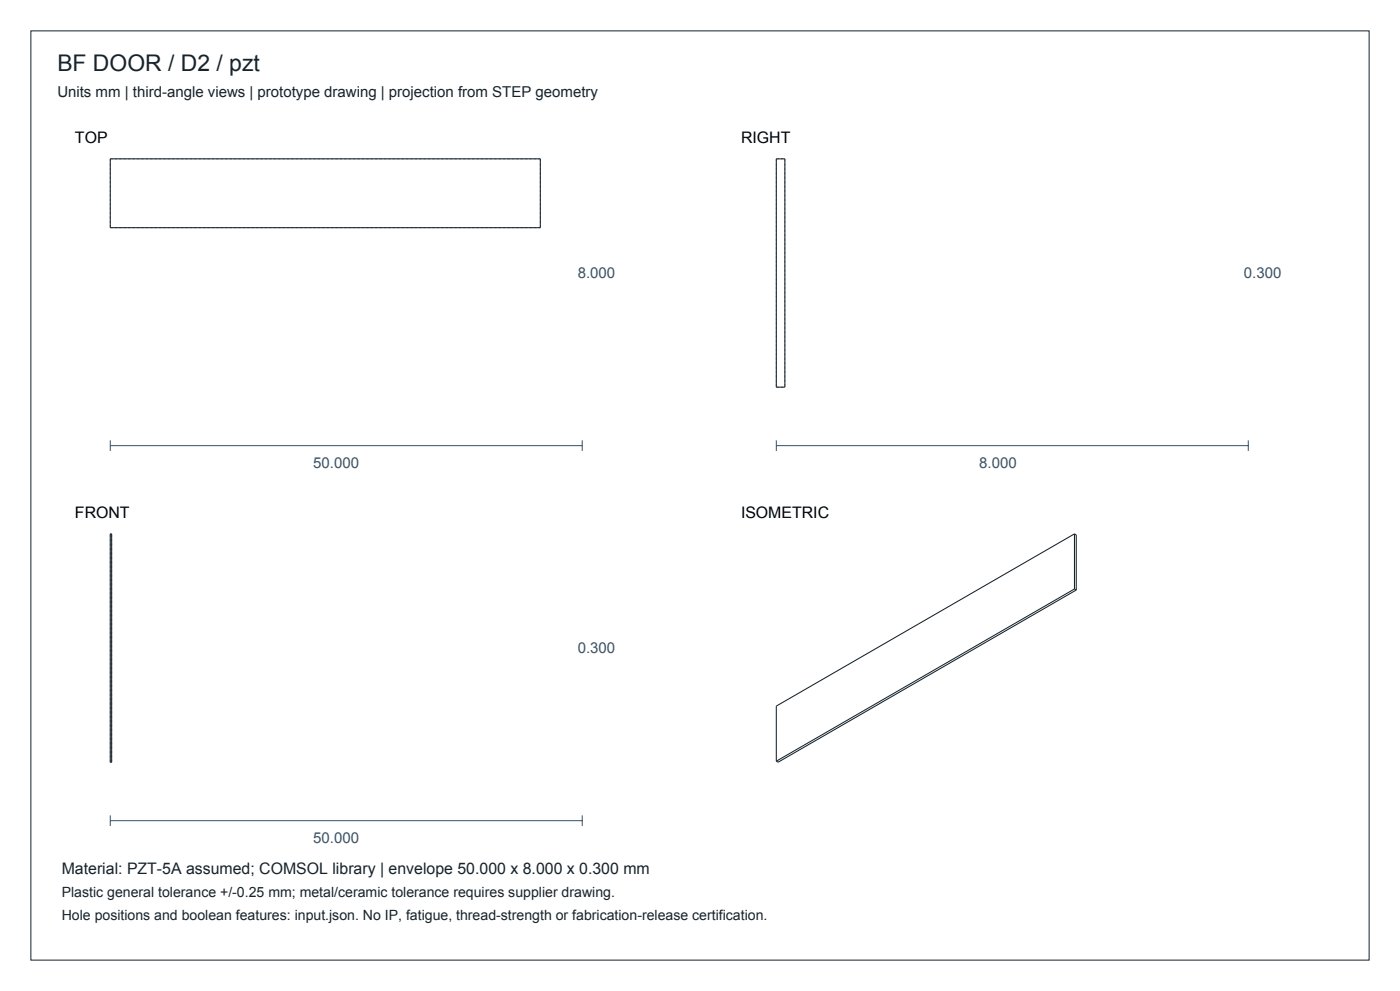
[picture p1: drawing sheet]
<svg xmlns="http://www.w3.org/2000/svg" width="420mm" height="297mm" viewBox="0 0 420 297" stroke-linecap="round" stroke-linejoin="round" font-family="sans-serif">
<defs><g id="words">
<text font-size="6.9" fill="#17232b" x="17.2" y="21.2">BF DOOR / D2 / pzt</text>
<g font-size="4.8">
<text x="22.5" y="42.9">TOP</text>
<text x="222.2" y="42.9">RIGHT</text>
<text x="22.5" y="155.3">FRONT</text>
<text x="222.2" y="155.3">ISOMETRIC</text>
</g>
<text font-size="4.8" fill="#17232b" x="18.5" y="261.9">Material: PZT-5A assumed; COMSOL library | envelope 50.000 x 8.000 x 0.300 mm</text>
<text font-size="4.5" fill="#17232b" x="17.2" y="29.1">Units mm | third-angle views | prototype drawing | projection from STEP geometry</text>
<g font-size="4.5" fill="#34526b">
<text x="173.3" y="83.3">8.000</text>
<text x="373.1" y="83.3">0.300</text>
<text x="93.9" y="140.2">50.000</text>
<text x="293.7" y="140.2">8.000</text>
<text x="173.3" y="195.8">0.300</text>
<text x="93.9" y="252.7">50.000</text>
</g>
<g font-size="4.2" fill="#17232b">
<text x="18.5" y="269.1">Plastic general tolerance +/-0.25 mm; metal/ceramic tolerance requires supplier drawing.</text>
<text x="18.5" y="275.7">Hole positions and boolean features: input.json. No IP, fatigue, thread-strength or fabrication-release certification.</text>
</g>
</g></defs>
<path d="M9.3 9.3h401.3v278.6h-401.3z" fill="none" stroke="#17232b" stroke-width=".3"/>
<path d="M33.1 47.6h129M232.8 47.6h2.6M232.8 47.6v68.5M235.4 47.6v68.5M33.1 68.3v-20.7M33.1 68.3h129M162.1 68.3v-20.7M232.8 116.1h2.6M33.5 160.1h-.4M33.1 228.5v-68.4M33.5 228.5h-.4M33.5 228.5v-68.4" fill="none" stroke="#969696" stroke-width=".32" stroke-dasharray=".8 .5" stroke-linecap="butt"/>
<path d="M33.1 47.6h129v20.7h-129zM232.8 47.6h2.6v68.5h-2.6zM33.1 160.1h.4v68.4h-.4zM322.3 160.1l-89.5 51.6v16.5M322.3 176.6l.5 .3M322.3 160.1v16.5M322.3 160.1l.5 .3v16.5M322.3 176.6l-89.5 51.6M322.8 176.9l-89.4 51.6-.6-.3" fill="none" stroke="#17232b" stroke-width=".32"/>
<path d="M33.1 133.6h141.5M33.1 132v3.2M174.6 132v3.2M232.8 133.6h141.6M232.8 132v3.2M374.4 132v3.2M33.1 244.5v3.1M33.1 246.1h141.5M174.6 244.5v3.1" fill="none" stroke="#34526b" stroke-width=".3"/>
<use href="#words"/>
</svg>
